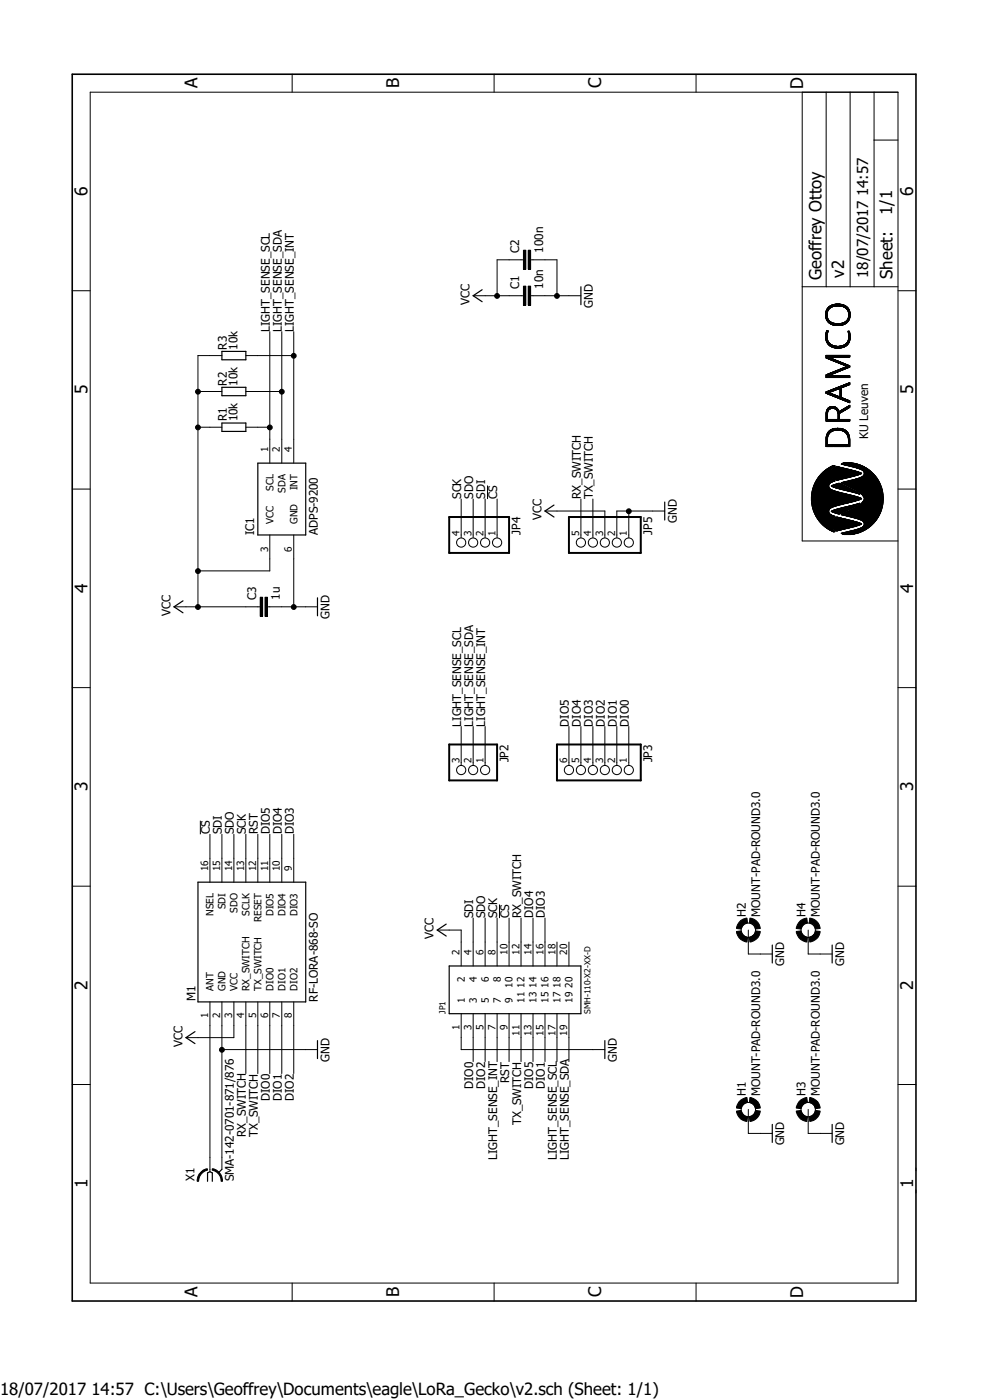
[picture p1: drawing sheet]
<svg xmlns="http://www.w3.org/2000/svg" width="210mm" height="297mm" viewBox="0 0 210 297" stroke-linecap="round" stroke-linejoin="round" font-family="sans-serif">
<defs><g id="words">
<g font-size="3.7">
<text x="41.9" y="18.8" transform="rotate(-90 41.9 18.8)">A</text>
<text x="84.7" y="18.7" transform="rotate(-90 84.7 18.7)">B</text>
<text x="127.6" y="18.8" transform="rotate(-90 127.6 18.8)">C</text>
<text x="170.4" y="18.9" transform="rotate(-90 170.4 18.9)">D</text>
<text x="18.5" y="41.6" transform="rotate(-90 18.5 41.6)">6</text>
<text x="193.7" y="41.6" transform="rotate(-90 193.7 41.6)">6</text>
<text x="18.5" y="83.7" transform="rotate(-90 18.5 83.7)">5</text>
<text x="193.7" y="83.7" transform="rotate(-90 193.7 83.7)">5</text>
<text x="18.5" y="125.8" transform="rotate(-90 18.5 125.8)">4</text>
<text x="193.7" y="125.8" transform="rotate(-90 193.7 125.8)">4</text>
<text x="18.5" y="167.9" transform="rotate(-90 18.5 167.9)">3</text>
<text x="193.7" y="167.9" transform="rotate(-90 193.7 167.9)">3</text>
<text x="18.5" y="210" transform="rotate(-90 18.5 210)">2</text>
<text x="193.7" y="210" transform="rotate(-90 193.7 210)">2</text>
<text x="18.5" y="252.1" transform="rotate(-90 18.5 252.1)">1</text>
<text x="193.7" y="252.1" transform="rotate(-90 193.7 252.1)">1</text>
<text x="41.9" y="275.2" transform="rotate(-90 41.9 275.2)">A</text>
<text x="84.7" y="275.2" transform="rotate(-90 84.7 275.2)">B</text>
<text x="127.6" y="275.2" transform="rotate(-90 127.6 275.2)">C</text>
<text x="170.4" y="275.3" transform="rotate(-90 170.4 275.3)">D</text>
</g>
<g font-size="3.6">
<text x="189.2" y="45.6" transform="rotate(-90 189.2 45.6)">1/1</text>
<text x="174.2" y="59.4" transform="rotate(-90 174.2 59.4)">Geoffrey Ottoy</text>
<text x="179.1" y="58.9" transform="rotate(-90 179.1 58.9)">v2</text>
<text x="189.4" y="59.2" transform="rotate(-90 189.4 59.2)">Sheet:</text>
<text x="0" y="296">18/07/2017 14:57 C:\Users\Geoffrey\Documents\eagle\LoRa_Gecko\v2.sch (Sheet: 1/1)</text>
</g>
<text font-size="3.2" x="184.2" y="58.9" transform="rotate(-90 184.2 58.9)">18/07/2017 14:57</text>
<g font-size="2.5">
<text x="110.2" y="53.6" transform="rotate(-90 110.2 53.6)">C2</text>
<text x="115.2" y="53.6" transform="rotate(-90 115.2 53.6)">100n</text>
<text x="99.6" y="64.6" transform="rotate(-90 99.6 64.6)">VCC</text>
<text x="110.2" y="61.2" transform="rotate(-90 110.2 61.2)">C1</text>
<text x="115.2" y="61.2" transform="rotate(-90 115.2 61.2)">10n</text>
<text x="125.8" y="65.3" transform="rotate(-90 125.8 65.3)">GND</text>
<text x="57.2" y="70.4" transform="rotate(-90 57.2 70.4)">LIGHT_SENSE_SCL</text>
<text x="59.8" y="70.4" transform="rotate(-90 59.8 70.4)">LIGHT_SENSE_SDA</text>
<text x="62.3" y="70.4" transform="rotate(-90 62.3 70.4)">LIGHT_SENSE_INT</text>
<text x="48.1" y="74.2" transform="rotate(-90 48.1 74.2)">R3</text>
<text x="50.4" y="74.2" transform="rotate(-90 50.4 74.2)">10k</text>
<text x="48.1" y="81.8" transform="rotate(-90 48.1 81.8)">R2</text>
<text x="50.4" y="81.8" transform="rotate(-90 50.4 81.8)">10k</text>
<text x="48.1" y="89.4" transform="rotate(-90 48.1 89.4)">R1</text>
<text x="50.4" y="89.4" transform="rotate(-90 50.4 89.4)">10k</text>
<text x="184.1" y="93.2" transform="rotate(-90 184.1 93.2)">KU Leuven</text>
<text x="97.8" y="105.9" transform="rotate(-90 97.8 105.9)">SCK</text>
<text x="100.4" y="105.9" transform="rotate(-90 100.4 105.9)">SDO</text>
<text x="102.9" y="105.9" transform="rotate(-90 102.9 105.9)">SDI</text>
<text x="105.5" y="105.9" transform="rotate(-90 105.5 105.9)">CS</text>
<text x="123.2" y="105.9" transform="rotate(-90 123.2 105.9)">RX_SWITCH</text>
<text x="125.8" y="105.9" transform="rotate(-90 125.8 105.9)">TX_SWITCH</text>
<text x="53.9" y="113.5" transform="rotate(-90 53.9 113.5)">IC1</text>
<text x="67.4" y="113.5" transform="rotate(-90 67.4 113.5)">ADPS-9200</text>
<text x="110.4" y="113.5" transform="rotate(-90 110.4 113.5)">JP4</text>
<text x="114.9" y="110.3" transform="rotate(-90 114.9 110.3)">VCC</text>
<text x="138.3" y="113.5" transform="rotate(-90 138.3 113.5)">JP5</text>
<text x="143.6" y="111" transform="rotate(-90 143.6 111)">GND</text>
<text x="36.2" y="130.6" transform="rotate(-90 36.2 130.6)">VCC</text>
<text x="54.3" y="127.2" transform="rotate(-90 54.3 127.2)">C3</text>
<text x="59.4" y="127.2" transform="rotate(-90 59.4 127.2)">1u</text>
<text x="69.9" y="131.3" transform="rotate(-90 69.9 131.3)">GND</text>
<text x="97.8" y="154.1" transform="rotate(-90 97.8 154.1)">LIGHT_SENSE_SCL</text>
<text x="100.4" y="154.1" transform="rotate(-90 100.4 154.1)">LIGHT_SENSE_SDA</text>
<text x="102.9" y="154.1" transform="rotate(-90 102.9 154.1)">LIGHT_SENSE_INT</text>
<text x="120.7" y="154.1" transform="rotate(-90 120.7 154.1)">DIO5</text>
<text x="123.2" y="154.1" transform="rotate(-90 123.2 154.1)">DIO4</text>
<text x="125.8" y="154.1" transform="rotate(-90 125.8 154.1)">DIO3</text>
<text x="128.3" y="154.1" transform="rotate(-90 128.3 154.1)">DIO2</text>
<text x="130.9" y="154.1" transform="rotate(-90 130.9 154.1)">DIO1</text>
<text x="133.4" y="154.1" transform="rotate(-90 133.4 154.1)">DIO0</text>
<text x="107.9" y="161.8" transform="rotate(-90 107.9 161.8)">JP2</text>
<text x="138.3" y="161.8" transform="rotate(-90 138.3 161.8)">JP3</text>
<text x="44.5" y="177" transform="rotate(-90 44.5 177)">CS</text>
<text x="47.1" y="177" transform="rotate(-90 47.1 177)">SDI</text>
<text x="49.6" y="177" transform="rotate(-90 49.6 177)">SDO</text>
<text x="52.2" y="177" transform="rotate(-90 52.2 177)">SCK</text>
<text x="54.7" y="177" transform="rotate(-90 54.7 177)">RST</text>
<text x="57.2" y="177" transform="rotate(-90 57.2 177)">DIO5</text>
<text x="59.8" y="177" transform="rotate(-90 59.8 177)">DIO4</text>
<text x="62.3" y="177" transform="rotate(-90 62.3 177)">DIO3</text>
<text x="100.4" y="194.8" transform="rotate(-90 100.4 194.8)">SDI</text>
<text x="102.9" y="194.8" transform="rotate(-90 102.9 194.8)">SDO</text>
<text x="105.5" y="194.8" transform="rotate(-90 105.5 194.8)">SCK</text>
<text x="108" y="194.8" transform="rotate(-90 108 194.8)">CS</text>
<text x="110.5" y="194.8" transform="rotate(-90 110.5 194.8)">RX_SWITCH</text>
<text x="113.1" y="194.8" transform="rotate(-90 113.1 194.8)">DIO4</text>
<text x="115.6" y="194.8" transform="rotate(-90 115.6 194.8)">DIO3</text>
<text x="158.2" y="194.5" transform="rotate(-90 158.2 194.5)">H2</text>
<text x="161.2" y="194.5" transform="rotate(-90 161.2 194.5)">MOUNT-PAD-ROUND3.0</text>
<text x="170.9" y="194.5" transform="rotate(-90 170.9 194.5)">H4</text>
<text x="173.9" y="194.5" transform="rotate(-90 173.9 194.5)">MOUNT-PAD-ROUND3.0</text>
<text x="92" y="199.2" transform="rotate(-90 92 199.2)">VCC</text>
<text x="166.4" y="204.9" transform="rotate(-90 166.4 204.9)">GND</text>
<text x="179.1" y="204.9" transform="rotate(-90 179.1 204.9)">GND</text>
<text x="41.5" y="212.3" transform="rotate(-90 41.5 212.3)">M1</text>
<text x="67.4" y="212.6" transform="rotate(-90 67.4 212.6)">RF-LORA-868-SO</text>
<text x="38.7" y="222.1" transform="rotate(-90 38.7 222.1)">VCC</text>
<text x="69.9" y="225.2" transform="rotate(-90 69.9 225.2)">GND</text>
<text x="130.9" y="225.2" transform="rotate(-90 130.9 225.2)">GND</text>
<text x="57.2" y="233.6" transform="rotate(-90 57.2 233.6)">DIO0</text>
<text x="59.8" y="233.6" transform="rotate(-90 59.8 233.6)">DIO1</text>
<text x="62.3" y="233.6" transform="rotate(-90 62.3 233.6)">DIO2</text>
<text x="100.4" y="231.1" transform="rotate(-90 100.4 231.1)">DIO0</text>
<text x="102.9" y="231.1" transform="rotate(-90 102.9 231.1)">DIO2</text>
<text x="108" y="229.8" transform="rotate(-90 108 229.8)">RST</text>
<text x="113.1" y="231.1" transform="rotate(-90 113.1 231.1)">DIO5</text>
<text x="115.6" y="231.1" transform="rotate(-90 115.6 231.1)">DIO1</text>
<text x="158.2" y="232.6" transform="rotate(-90 158.2 232.6)">H1</text>
<text x="161.2" y="232.6" transform="rotate(-90 161.2 232.6)">MOUNT-PAD-ROUND3.0</text>
<text x="170.9" y="232.6" transform="rotate(-90 170.9 232.6)">H3</text>
<text x="173.9" y="232.6" transform="rotate(-90 173.9 232.6)">MOUNT-PAD-ROUND3.0</text>
<text x="110.5" y="238.7" transform="rotate(-90 110.5 238.7)">TX_SWITCH</text>
<text x="52.2" y="241.2" transform="rotate(-90 52.2 241.2)">RX_SWITCH</text>
<text x="54.7" y="241.2" transform="rotate(-90 54.7 241.2)">TX_SWITCH</text>
<text x="166.4" y="243" transform="rotate(-90 166.4 243)">GND</text>
<text x="179.1" y="243" transform="rotate(-90 179.1 243)">GND</text>
<text x="41.2" y="250.6" transform="rotate(-90 41.2 250.6)">X1</text>
<text x="49.6" y="250.6" transform="rotate(-90 49.6 250.6)">SMA-142-0701-871/876</text>
<text x="105.5" y="246" transform="rotate(-90 105.5 246)">LIGHT_SENSE_INT</text>
<text x="118.2" y="246" transform="rotate(-90 118.2 246)">LIGHT_SENSE_SCL</text>
<text x="120.7" y="246" transform="rotate(-90 120.7 246)">LIGHT_SENSE_SDA</text>
</g>
<g font-size="2.1">
<text x="56.9" y="95.9" transform="rotate(-90 56.9 95.9)">1</text>
<text x="59.4" y="95.9" transform="rotate(-90 59.4 95.9)">2</text>
<text x="61.9" y="95.9" transform="rotate(-90 61.9 95.9)">4</text>
<text x="58" y="104.1" transform="rotate(-90 58 104.1)">SCL</text>
<text x="60.5" y="104.5" transform="rotate(-90 60.5 104.5)">SDA</text>
<text x="63.1" y="104.1" transform="rotate(-90 63.1 104.1)">INT</text>
<text x="58" y="111.2" transform="rotate(-90 58 111.2)">VCC</text>
<text x="63.1" y="111.2" transform="rotate(-90 63.1 111.2)">GND</text>
<text x="97.5" y="113.7" transform="rotate(-90 97.5 113.7)">4</text>
<text x="100" y="113.7" transform="rotate(-90 100 113.7)">3</text>
<text x="102.6" y="113.7" transform="rotate(-90 102.6 113.7)">2</text>
<text x="105.1" y="113.7" transform="rotate(-90 105.1 113.7)">1</text>
<text x="122.8" y="113.7" transform="rotate(-90 122.8 113.7)">5</text>
<text x="125.4" y="113.7" transform="rotate(-90 125.4 113.7)">4</text>
<text x="127.9" y="113.7" transform="rotate(-90 127.9 113.7)">3</text>
<text x="130.5" y="113.7" transform="rotate(-90 130.5 113.7)">2</text>
<text x="133" y="113.7" transform="rotate(-90 133 113.7)">1</text>
<text x="56.9" y="117" transform="rotate(-90 56.9 117)">3</text>
<text x="61.9" y="117" transform="rotate(-90 61.9 117)">6</text>
<text x="97.5" y="162" transform="rotate(-90 97.5 162)">3</text>
<text x="100" y="162" transform="rotate(-90 100 162)">2</text>
<text x="102.6" y="162" transform="rotate(-90 102.6 162)">1</text>
<text x="120.3" y="162" transform="rotate(-90 120.3 162)">6</text>
<text x="122.8" y="162" transform="rotate(-90 122.8 162)">5</text>
<text x="125.4" y="162" transform="rotate(-90 125.4 162)">4</text>
<text x="127.9" y="162" transform="rotate(-90 127.9 162)">3</text>
<text x="130.5" y="162" transform="rotate(-90 130.5 162)">2</text>
<text x="133" y="162" transform="rotate(-90 133 162)">1</text>
<text x="44.2" y="184.8" transform="rotate(-90 44.2 184.8)">16</text>
<text x="46.7" y="184.8" transform="rotate(-90 46.7 184.8)">15</text>
<text x="49.2" y="184.8" transform="rotate(-90 49.2 184.8)">14</text>
<text x="51.8" y="184.8" transform="rotate(-90 51.8 184.8)">13</text>
<text x="54.3" y="184.8" transform="rotate(-90 54.3 184.8)">12</text>
<text x="56.9" y="184.8" transform="rotate(-90 56.9 184.8)">11</text>
<text x="59.4" y="184.8" transform="rotate(-90 59.4 184.8)">10</text>
<text x="61.9" y="184.8" transform="rotate(-90 61.9 184.8)">9</text>
<text x="45.3" y="194.3" transform="rotate(-90 45.3 194.3)">NSEL</text>
<text x="47.8" y="192.9" transform="rotate(-90 47.8 192.9)">SDI</text>
<text x="50.4" y="193.6" transform="rotate(-90 50.4 193.6)">SDO</text>
<text x="52.9" y="194.2" transform="rotate(-90 52.9 194.2)">SCLK</text>
<text x="55.5" y="195.6" transform="rotate(-90 55.5 195.6)">RESET</text>
<text x="58" y="194.4" transform="rotate(-90 58 194.4)">DIO5</text>
<text x="60.5" y="194.4" transform="rotate(-90 60.5 194.4)">DIO4</text>
<text x="63.1" y="194.4" transform="rotate(-90 63.1 194.4)">DIO3</text>
<text x="97.5" y="202.6" transform="rotate(-90 97.5 202.6)">2</text>
<text x="100" y="202.6" transform="rotate(-90 100 202.6)">4</text>
<text x="102.6" y="202.6" transform="rotate(-90 102.6 202.6)">6</text>
<text x="105.1" y="202.6" transform="rotate(-90 105.1 202.6)">8</text>
<text x="107.7" y="202.6" transform="rotate(-90 107.7 202.6)">10</text>
<text x="110.2" y="202.6" transform="rotate(-90 110.2 202.6)">12</text>
<text x="112.7" y="202.6" transform="rotate(-90 112.7 202.6)">14</text>
<text x="115.3" y="202.6" transform="rotate(-90 115.3 202.6)">16</text>
<text x="117.8" y="202.6" transform="rotate(-90 117.8 202.6)">18</text>
<text x="120.3" y="202.6" transform="rotate(-90 120.3 202.6)">20</text>
<text x="98.6" y="208.4" transform="rotate(-90 98.6 208.4)">2</text>
<text x="101.1" y="208.4" transform="rotate(-90 101.1 208.4)">4</text>
<text x="103.7" y="208.4" transform="rotate(-90 103.7 208.4)">6</text>
<text x="106.2" y="208.4" transform="rotate(-90 106.2 208.4)">8</text>
<text x="108.8" y="209.6" transform="rotate(-90 108.8 209.6)">10</text>
<text x="111.3" y="209.6" transform="rotate(-90 111.3 209.6)">12</text>
<text x="113.8" y="209.6" transform="rotate(-90 113.8 209.6)">14</text>
<text x="116.4" y="209.6" transform="rotate(-90 116.4 209.6)">16</text>
<text x="118.9" y="209.6" transform="rotate(-90 118.9 209.6)">18</text>
<text x="121.5" y="209.6" transform="rotate(-90 121.5 209.6)">20</text>
<text x="45.3" y="210.2" transform="rotate(-90 45.3 210.2)">ANT</text>
<text x="47.8" y="210.2" transform="rotate(-90 47.8 210.2)">GND</text>
<text x="50.4" y="210.2" transform="rotate(-90 50.4 210.2)">VCC</text>
<text x="52.9" y="210.2" transform="rotate(-90 52.9 210.2)">RX_SWITCH</text>
<text x="55.5" y="210.2" transform="rotate(-90 55.5 210.2)">TX_SWITCH</text>
<text x="58" y="210.2" transform="rotate(-90 58 210.2)">DIO0</text>
<text x="60.5" y="210.2" transform="rotate(-90 60.5 210.2)">DIO1</text>
<text x="63.1" y="210.2" transform="rotate(-90 63.1 210.2)">DIO2</text>
<text x="98.6" y="212.7" transform="rotate(-90 98.6 212.7)">1</text>
<text x="101.1" y="212.7" transform="rotate(-90 101.1 212.7)">3</text>
<text x="103.7" y="212.7" transform="rotate(-90 103.7 212.7)">5</text>
<text x="106.2" y="212.7" transform="rotate(-90 106.2 212.7)">7</text>
<text x="108.8" y="212.7" transform="rotate(-90 108.8 212.7)">9</text>
<text x="111.3" y="212.7" transform="rotate(-90 111.3 212.7)">11</text>
<text x="113.8" y="212.7" transform="rotate(-90 113.8 212.7)">13</text>
<text x="116.4" y="212.7" transform="rotate(-90 116.4 212.7)">15</text>
<text x="118.9" y="212.7" transform="rotate(-90 118.9 212.7)">17</text>
<text x="121.5" y="212.7" transform="rotate(-90 121.5 212.7)">19</text>
<text x="44.2" y="216" transform="rotate(-90 44.2 216)">1</text>
<text x="46.7" y="216" transform="rotate(-90 46.7 216)">2</text>
<text x="49.2" y="216" transform="rotate(-90 49.2 216)">3</text>
<text x="51.8" y="216" transform="rotate(-90 51.8 216)">4</text>
<text x="54.3" y="216" transform="rotate(-90 54.3 216)">5</text>
<text x="56.9" y="216" transform="rotate(-90 56.9 216)">6</text>
<text x="59.4" y="216" transform="rotate(-90 59.4 216)">7</text>
<text x="61.9" y="216" transform="rotate(-90 61.9 216)">8</text>
<text x="97.5" y="218.6" transform="rotate(-90 97.5 218.6)">1</text>
<text x="100" y="218.6" transform="rotate(-90 100 218.6)">3</text>
<text x="102.6" y="218.6" transform="rotate(-90 102.6 218.6)">5</text>
<text x="105.1" y="218.6" transform="rotate(-90 105.1 218.6)">7</text>
<text x="107.7" y="218.6" transform="rotate(-90 107.7 218.6)">9</text>
<text x="110.2" y="219.7" transform="rotate(-90 110.2 219.7)">11</text>
<text x="112.7" y="219.7" transform="rotate(-90 112.7 219.7)">13</text>
<text x="115.3" y="219.7" transform="rotate(-90 115.3 219.7)">15</text>
<text x="117.8" y="219.7" transform="rotate(-90 117.8 219.7)">17</text>
<text x="120.3" y="219.7" transform="rotate(-90 120.3 219.7)">19</text>
</g>
<g font-size="1.8">
<text x="94.5" y="215.1" transform="rotate(-90 94.5 215.1)">JP1</text>
<text x="125.3" y="215.1" transform="rotate(-90 125.3 215.1)">SMH-110-X2-XX-D</text>
</g>
</g></defs>
<path d="M15 15.4l179.9 261.2M194.9 15.4l-179.9 261.2" fill="none" stroke="#fff" stroke-width=".21"/>
<g fill="none" stroke="#000" stroke-width=".21">
<path d="M19.1 19.6h171.4v252.6h-171.4zM62 15.7v3.9M104.8 15.7v3.9M147.7 15.7v3.9M170.2 19.6v95.2h20.3M175.3 19.6v41.2M180.3 19.6v41.2M185.4 19.6v41.2M185.4 29.7h5.1M111 53.1h.5v4h-.5zM111 55.1h-5.5v7.6M112.1 53.1h.5v4h-.5z"/>
<path d="M112.6 55.1h5.6v7.6M15.3 61.7h3.8M47.1 75.4h-5.1v53.3M52.2 75.4h10.1M57.2 70.4v27.9M59.8 70.4v27.9M62.3 70.4v27.9M100.4 62.7h10.6M111 60.7h.5v4.1h-.5zM112.1 60.7h.5v4.1h-.5zM112.6 62.7h10.6M170.2 60.8h20.3"/>
<path d="M175.1 66.4v.8M175.1 71v.8M175.2 66.2v1.2M175.2 70.8v1.2M175.2 66v1.6M175.2 70.6v1.6M175.2 75.4v.5M175.2 79.5v.6M175.3 75.4v.5M175.3 79.5v.6M175.3 65.8v2M175.3 70.4v2"/>
<path d="M175.3 65.7v2.2M175.3 70.2v2.4M175.3 75.4v.6M175.4 65.6v2.3M175.4 70.1v2.5M175.4 75.4v.6M175.4 79.5v.6M175.4 65.6v2.4M175.4 70.1v2.6M175.5 70.1v1.3M175.5 71.5v1.3M175.5 75.4v.6"/>
<path d="M175.5 65.4v2.8M175.5 79.4v.7M175.6 65.4v.8M175.6 67.4v.8M175.6 70.1v.6M175.6 72.1v.8M175.6 75.4v.7M175.6 79.4v.7M175.6 65.3v.7M175.6 67.5v.7M175.6 70.2v.4M175.6 72.3v.6"/>
<path d="M175.6 67.6v.7M175.6 70.2v.3M175.6 72.3v.7M175.7 67.7v.7M175.7 70.2v.2M175.7 72.4v.7M175.7 75.4v.7M175.7 79.8v.3M175.7 70.3h.1M175.7 65.2v.7M175.7 79.3v.4M175.8 65.2v.5"/>
<path d="M175.8 67.9v.5M175.8 72.6v.6M175.8 75.4v.3M175.8 75.8v.4M175.8 79.3v.4M175.8 79.8v.3M175.8 65.1v.6M175.8 67.9v.6M175.9 65.1v.5M175.9 67.9v.6M175.9 72.7v.5M175.9 75.4v.3"/>
<path d="M175.9 75.8v.4M175.9 79.3v.4M175.9 79.8v.3M175.9 68v.6M175.9 72.7v.6M175.9 79.2v.4M175.9 65v.6M176 65v.5M176 68.1v.5M176 72.8v.5M176 75.4v.3M176 75.9v.3"/>
<path d="M176 79.2v.4M176 79.8v.3M176 64.9v.5M176 68.2v.4M176 72.9v.5M176.1 64.9v.5M176.1 68.2v.4M176.1 72.9v.5M176.1 75.4v.3M176.1 75.9v.3M176.1 79.2v.4M176.1 79.8v.3"/>
<path d="M176.1 68.2v.5M176.1 75.9v.4M176.1 79.2v.3M176.2 64.9v.4M176.2 68.3v.4M176.2 73v.5M176.2 75.4v.3M176.2 75.9v.4M176.2 79.1v.4M176.2 79.8v.3M176.2 64.8v.5M176.2 76v.3"/>
<path d="M176.3 64.8v.4M176.3 68.3v.4M176.3 73.1v.4M176.3 75.4v.3M176.3 76v.4M176.3 79.1v.4M176.3 79.8v.3M176.3 68.4l.1 .4M176.3 73.1l.1 .5M176.4 64.8l-.1 .4M176.4 64.8v.4M176.4 68.4v.4"/>
<path d="M176.4 73.2v.4M176.4 75.4v.3M176.4 76v.4M176.4 79.1v.4M176.4 79.8v.3M176.4 64.7v.5M176.4 76.1v.3M176.4 79v.4M176.5 64.7v.5M176.5 68.5v.4M176.5 73.2v.4M176.5 75.4v.3"/>
<path d="M176.5 76.1v.4M176.5 79v.4M176.5 79.8v.3M176.5 73.2l.1 .5M176.6 64.7v.4M176.6 79v.4M176.6 68.5v.4M176.6 73.2v.5M176.6 75.4v.3M176.6 76.1v.4M176.6 79v.3M176.6 79.8v.3"/>
<path d="M176.7 64.6v.5M176.7 68.5v.4M176.7 73.3v.4M176.7 75.4v.3M176.7 76.2v.3M176.7 79v.3M176.7 79.8v.3M176.7 64.6v.4M176.7 68.5l.1 .5M176.7 73.3l.1 .4M176.7 76.2l.1 .4M176.8 64.6v.4"/>
<path d="M176.8 78.9l-.1 .4M176.8 68.6v.4M176.8 73.4v.3M176.8 75.4v.3M176.8 76.2v.4M176.8 78.9v.3M176.8 79.8v.3M176.9 64.6v.4M176.9 68.6v.4M176.9 73.4v.3M176.9 75.4v.3M176.9 76.2v.4"/>
<path d="M176.9 78.9v.3M176.9 79.8v.3M177 68.6v.4M177 73.4v.4M177 75.4v.3M177 76.3v.4M177 79.8v.3M177 64.6v.4M177 78.8v.4M177 64.6v.3M177.1 64.6v.3M177.1 68.6v.4"/>
<path d="M177.1 73.4v.4M177.1 75.4v.3M177.1 76.3v.4M177.1 78.8v.4M177.1 79.8v.3M177.1 78.8v.3M177.2 64.6v.3M177.2 68.6v.4M177.2 73.4v.4M177.2 75.4v.3M177.2 76.4v.4M177.2 78.7v.4"/>
<path d="M177.2 79.8v.3M177.2 64.5v.4M177.2 68.7v.3M177.3 64.5v.4M177.3 68.7v.3M177.3 73.4v.4M177.3 75.4v.3M177.3 76.4v.4M177.3 78.7v.4M177.3 79.8v.3M177.4 68.7v.3M177.4 73.4v.4"/>
<path d="M177.4 75.4v.3M177.4 76.5v.3M177.4 78.7v.3M177.4 79.8v.3M177.4 64.5v.4M177.5 64.5v.4M177.5 68.7v.3M177.5 73.4v.4M177.5 75.4v.3M177.5 76.5v.3M177.5 78.6v.4M177.5 79.8v.3"/>
<path d="M177.5 76.5v.4M177.6 64.5v.4M177.6 68.7v.3M177.6 73.5v.3M177.6 75.4v.3M177.6 76.5v.4M177.6 79.8v.3M177.6 78.6v.4M177.7 64.5v.4M177.7 68.7v.3M177.7 73.5v.4M177.7 75.4v.3"/>
<path d="M177.7 76.6v.3M177.7 78.6v.3M177.7 79.8v.3M177.7 78.5v.4M177.8 64.5v.4M177.8 68.7v.3M177.8 73.5v.4M177.8 75.4v.3M177.8 76.6v.4M177.8 78.5v.4M177.8 79.8v.3M177.9 64.5v.4"/>
<path d="M177.9 68.7v.3M177.9 73.5v.3M177.9 75.4v.3M177.9 76.7v.3M177.9 78.4v.4M177.9 79.8v.3M178 64.5v.4M178 68.7v.3M178 73.4v.4M178 75.4v.3M178 76.7v.3M178 78.4v.4"/>
<path d="M178 79.8v.3M178 76.7l.1 .4M178.1 64.5v.4M178.1 68.7v.3M178.1 73.4v.4M178.1 75.4v.3M178.1 76.8v.3M178.1 78.4v.3M178.1 79.8v.3M178.2 64.5v.4M178.2 68.7v.3M178.2 73.4v.4"/>
<path d="M178.2 75.4v.3M178.2 76.8v.3M178.2 78.4v.3M178.2 79.8v.3M178.2 78.3v.4M178.3 64.6v.3M178.3 68.6v.4M178.3 73.4v.4M178.3 75.4v.3M178.3 76.8v.4M178.3 78.3v.4M178.3 79.8v.3"/>
<path d="M178.4 64.6v.3M178.4 68.6v.4M178.4 73.4v.4M178.4 75.4v.3M178.4 76.8v.4M178.4 78.3v.4M178.4 79.8v.3M178.4 78.2v.4M178.4 64.6l.1 .4M178.4 76.9l.1 .4M178.5 78.2l-.1 .4M178.5 64.6v.4"/>
<path d="M178.5 68.6v.4M178.5 73.4v.4M178.5 75.4v.3M178.5 76.9v.4M178.5 78.2v.4M178.5 79.8v.3M178.6 64.6v.4M178.6 68.6v.4M178.6 73.4v.4M178.6 75.4v.3M178.6 76.9v.4M178.6 78.2v.4"/>
<path d="M178.6 79.8v.3M178.6 78.2v.3M178.6 73.4v.3M178.6 77l.1 .3M178.7 78.1l-.1 .4M178.7 64.6v.4M178.7 68.5v.4M178.7 73.3v.4M178.7 75.4v.3M178.7 77v.3M178.7 78.1v.4M178.7 79.8v.3"/>
<path d="M178.8 64.6v.4M178.8 68.5v.4M178.8 73.3v.4M178.8 75.4v.3M178.8 77v.3M178.8 78.1v.4M178.8 79.8v.3M178.8 64.6v.5M178.8 77v.4M178.8 78.1v.3M178.9 64.7v.4M178.9 75.4v.3"/>
<path d="M178.9 77v.4M178.9 79.8v.3M178.9 68.5v.4M178.9 73.2v.5M178.9 78.1v.3M178.9 77.1v.3M178.9 78v.4M179 64.7v.4M179 68.5v.4M179 73.2v.5M179 75.4v.3M179 77.1v.4"/>
<path d="M179 78v.4M179 79.8v.3M179 64.7v.5M179 73.2v.4M179.1 68.4v.4M179.1 78v.4M179.1 64.8v.4M179.1 73.2v.4M179.1 75.4v.3M179.1 77.1v.4M179.1 79.8v.3M179.2 64.8v.4"/>
<path d="M179.2 68.4v.4M179.2 73.2v.4M179.2 75.4v.3M179.2 77.2v.3M179.2 77.9v.4M179.2 79.8v.3M179.2 73.1v.5M179.2 64.8v.5M179.2 77.2v.4M179.3 68.3l-.1 .4M179.3 73.1l-.1 .4M179.3 64.9v.4"/>
<path d="M179.3 68.2v.5M179.3 73v.5M179.3 75.4v.3M179.3 77.3v.3M179.3 77.9v.3M179.3 79.8v.3M179.4 64.9v.5M179.4 68.2v.5M179.4 73v.5M179.4 75.4v.3M179.4 77.3v.3M179.4 77.9v.3"/>
<path d="M179.4 79.8v.3M179.4 73v.4M179.5 64.9v.5M179.5 68.2v.4M179.5 75.4v.3M179.5 77.3v.3M179.5 77.8v.4M179.5 79.8v.3M179.5 72.9v.5M179.5 65v.5M179.5 68.1v.5M179.5 72.8v.6"/>
<path d="M179.5 77.3v.4M179.5 77.8v.3M179.6 65v.5M179.6 68v.5M179.6 72.8v.5M179.6 75.4v.3M179.6 77.3v.4M179.6 77.8v.3M179.6 79.8v.3M179.6 65.1v.5M179.7 65.1v.6M179.7 75.4v.3"/>
<path d="M179.7 77.3v.8M179.7 79.8v.3M179.7 67.9v.6M179.7 72.6v.6M179.7 65.2v.5M179.7 67.8v.6M179.7 77.4v.7M179.8 65.2v.6M179.8 67.7v.7M179.8 72.5v.7M179.8 75.4v.3M179.8 77.4v.7"/>
<path d="M179.8 79.8v.3M179.8 65.3v.6M179.8 67.7v.6M179.8 72.4v.7M179.9 65.3v.8M179.9 70.3v.2M179.9 75.4v.3M179.9 77.5v.5M179.9 79.8v.3M179.9 67.5v.7M179.9 72.2v.8M180 65.4v.9"/>
<path d="M180 67.4v.8M180 70.3v.4M180 72.1v.8M180 75.4v.3M180 77.5v.5M180 79.8v.3M180 65.5v1M180 67.1v1M180 70.3v.7M180 71.8v1.1M180 65.5v2.5M180 70.3v2.5"/>
<path d="M180.1 65.6v2.4M180.1 75.4v.3M180.1 79.8v.3M180.1 70.3v2.4M180.1 77.6v.3M180.2 65.8v2M180.2 70.3v2.3M180.2 75.4v.3M180.2 77.6v.3M180.2 79.8v.3M180.2 65.9v1.8M180.2 70.3v2.2"/>
<path d="M180.3 66v1.6M180.3 70.5v1.8M180.3 75.4v.3M180.3 77.6v.3M180.3 79.8v.3M180.3 66.1v1.3M180.3 70.7v1.5M190.5 61.7h3.8M42 90.6h5.1M42 83.1h5.1M52.2 90.6h5M52.2 83.1h7.6"/>
<path d="M174.8 100v11.6M174.8 99.9v11.7M174.9 99.9v11.8M175 99.8v12M175.1 99.7v12.1M175.2 83.2v.2M175.2 99.7v12.2M175.2 83.1v.3M175.2 87.5v1.8M175.2 92.8v1.9M175.3 83.1v.3M175.3 87.2v2.1"/>
<path d="M175.3 92.5v2.2M175.3 99.6v12.4M175.3 83.1v.4M175.3 87.1v2.2M175.3 92.3v2.4M175.4 83.1v.4M175.4 87v2.3M175.4 92.2v2.5M175.4 99.5v12.6M175.4 86.9v2.4M175.4 92.1v2.6M175.5 83.1v.5"/>
<path d="M175.5 86.8v2.5M175.5 91.9v2.8M175.5 99.4v12.7M175.6 83v.6M175.6 86.7v1.1M175.6 89v.3M175.6 91.8v1.2M175.6 94.4v.3M175.6 99.4v12.7M175.6 86.7v.8M175.6 91.8v.9M175.6 99.4v12.8"/>
<path d="M175.6 86.6v.7M175.6 91.7v.9M175.7 83v.6M175.7 89v.3M175.7 94.4v.3M175.7 99.3v13M175.7 86.5v.7M175.7 91.6v.9M175.8 82.9v.8M175.8 86.5v.5M175.8 89v.3M175.8 91.6v.6"/>
<path d="M175.8 94.4v.3M175.8 99.3v13M175.8 86.4v.6M175.8 91.5v.7M175.9 82.9v.4M175.9 83.4v.3M175.9 86.4v.5M175.9 89v.3M175.9 91.5v.6M175.9 94.4v.3M175.9 99.2v3.7M175.9 91.4v.6"/>
<path d="M175.9 99.2v3.5M176 82.9v.3M176 83.4v.3M176 86.4v.4M176 89v.3M176 91.4v.5M176 94.4v.3M176 99.1v1M176 82.8v.4M176 91.3v.6M176 99.1v.8M176.1 82.8v.4"/>
<path d="M176.1 83.4v.4M176.1 86.3v.5M176.1 89v.3M176.1 91.3v.5M176.1 94.4v.3M176.1 99.1v.8M176.1 86.3v.4M176.1 91.2v.6M176.1 99.1v.7M176.2 82.8v.3M176.2 83.4v.4M176.2 86.3v.4"/>
<path d="M176.2 89v.3M176.2 91.2v.5M176.2 94.4v.3M176.2 99.1v.6M176.2 99v.6M176.2 99.9v1M176.3 82.8v.3M176.3 83.5v.4M176.3 86.3v.4M176.3 89v.3M176.3 91.2v.5M176.3 94.4v.3"/>
<path d="M176.3 99v.6M176.3 99.9v1.1M176.3 82.7v.4M176.3 83.5l.1 .4M176.4 91.1l-.1 .5M176.4 98.9l-.1 .6M176.4 99.8v1.3M176.4 82.7v.4M176.4 83.5v.4M176.4 86.3v.4M176.4 89v.3M176.4 91.1v.5"/>
<path d="M176.4 94.4v.3M176.4 98.9v.5M176.4 91.1v.4M176.4 99.7v1.4M176.5 82.7v.3M176.5 83.6v.3M176.5 86.3v.4M176.5 89v.3M176.5 91.1v.4M176.5 94.4v.3M176.5 98.9v.5M176.5 99.7v1.5"/>
<path d="M176.5 82.6v.4M176.5 83.6l.1 .4M176.6 91l-.1 .5M176.6 98.8l-.1 .5M176.6 99.6v1.7M176.6 82.6v.4M176.6 83.6v.4M176.6 86.3v.4M176.6 89v.3M176.6 91v.4M176.6 94.4v.3M176.6 98.8v.4"/>
<path d="M176.7 82.6v.4M176.7 83.6v.4M176.7 86.3v.4M176.7 89v.3M176.7 91v.4M176.7 94.4v.3M176.7 98.8v.4M176.7 99.5v1.8M176.7 82.5v.5M176.7 83.7v.3M176.7 99.5v1.9M176.7 82.5v.4"/>
<path d="M176.7 83.7l.1 .4M176.7 99.4l.1 2M176.8 91l-.1 .4M176.8 98.8l-.1 .3M176.8 82.5v.4M176.8 83.7v.4M176.8 86.3v.4M176.8 89v.3M176.8 91v.4M176.8 94.4v.3M176.8 98.8v.3M176.8 99.4v2.1"/>
<path d="M176.9 82.5v.4M176.9 83.7v.4M176.9 86.3v.4M176.9 89v.3M176.9 90.9v.5M176.9 94.4v.3M176.9 98.8v.3M176.9 99.4v2.1M176.9 98.8v.2M176.9 99.3v2.2M177 82.5v.4M177 83.7v.4"/>
<path d="M177 86.3v.4M177 89v.3M177 90.9v.4M177 94.4v.3M177 98.8v.2M177 99.3v2.3M177 82.5v.3M177 83.8v.4M177 98.8v.1M177.1 82.4v.4M177.1 83.8v.4M177.1 86.3v.4"/>
<path d="M177.1 89v.3M177.1 90.9v.4M177.1 94.4v.3M177.1 98.8v.1M177.1 99.2v2.4M177.1 99.2v2.5M177.2 83.8v.4M177.2 86.4v.4M177.2 89v.3M177.2 90.9v.4M177.2 94.4v.3M177.2 99.1v2.6"/>
<path d="M177.2 82.4v.4M177.2 82.3v.5M177.2 83.9v.3M177.2 99.1v2.7M177.3 82.3v.4M177.3 83.9v.3M177.3 86.4v.4M177.3 89v.3M177.3 90.9v.4M177.3 94.4v.3M177.3 99.1v2.7M177.3 83.9v.4"/>
<path d="M177.3 86.4v.5M177.4 83.9v.4M177.4 86.4v.5M177.4 89v.3M177.4 90.9v.4M177.4 94.4v.3M177.4 99v2.9M177.4 82.3v.4M177.5 82.3v.4M177.5 83.9v.4M177.5 86.5v.5M177.5 89v.3"/>
<path d="M177.5 90.9v.4M177.5 94.4v.3M177.5 99v2.9M177.5 86.6v.4M177.5 98.9v3M177.5 82.3v.3M177.5 84v.4M177.5 86.6v.5M177.5 90.9v.3M177.6 84v.4M177.6 86.7v.5M177.6 89v.3"/>
<path d="M177.6 94.4v.3M177.6 99v2.9M177.6 82.2v.4M177.6 90.8v.4M177.7 82.2v.4M177.7 84v.4M177.7 86.7v.7M177.7 89v.3M177.7 90.8v.4M177.7 94.4v.3M177.7 99v2.9M177.7 82.2v.3"/>
<path d="M177.7 86.8v.7M177.8 82.2v.3M177.8 84v.5M177.8 86.8v1M177.8 89v.3M177.8 90.8v.4M177.8 94.4v.3M177.8 99v2.9M177.8 84.1v.4M177.8 86.9v2.4M177.8 90.9v.3M177.8 82.1v.4"/>
<path d="M177.9 82.1v.4M177.9 84.1v.4M177.9 87v2.3M177.9 90.9v.3M177.9 94.4v.3M177.9 99.1v2.7M177.9 87.2v2.1M177.9 90.9v.4M178 82.1v.4M178 84.1v.4M178 87.3v2M178 90.9v.4"/>
<path d="M178 94.4v.3M178 99.1v2.7M178 82v.5M178 84.2l.1 .4M178.1 87.3v2M178.1 82v.4M178.1 84.2v.4M178.1 87.2v.5M178.1 89v.3M178.1 90.9v.4M178.1 94.4v.3M178.1 99.1v2.7"/>
<path d="M178.2 82v2.6M178.2 87.2v.5M178.2 89v.3M178.2 90.9v.4M178.2 94.4v.3M178.2 99.1v2.6M178.3 82v2.7M178.3 87.2l-.1 .4M178.3 87.2v.4M178.3 89v.3M178.3 90.9v.4M178.3 94.4v.3"/>
<path d="M178.3 99.1v2.6M178.4 81.9v2.8M178.4 87.1v.4M178.4 89v.3M178.4 90.9v.4M178.4 94.4v.3M178.4 99.2v2.5M178.4 99.2v2.4M178.4 98.5h.1M178.5 81.9v2.9M178.5 87l-.1 .5M178.5 81.9v.4"/>
<path d="M178.5 84.3v.5M178.5 87v.5M178.5 89v.3M178.5 90.9v.4M178.5 94.4v.3M178.5 98.4v.1M178.5 99.2v2.4M178.6 81.8v.5M178.6 84.4v.4M178.6 87v.4M178.6 89v.3M178.6 90.9v.5"/>
<path d="M178.6 94.4v.3M178.6 98.4v.1M178.6 99.2v2.4M178.6 91v.4M178.6 81.8v.4M178.6 99.3v2.3M178.7 86.9l-.1 .5M178.7 98.3v.2M178.7 81.8v.4M178.7 84.5v.3M178.7 86.9v.4M178.7 89v.3"/>
<path d="M178.7 91v.4M178.7 94.4v.3M178.7 99.3v2.3M178.8 81.8v.4M178.8 84.5v.3M178.8 86.9v.4M178.8 89v.3M178.8 91v.4M178.8 94.4v.3M178.8 98.3v.3M178.8 99.3v2.3M178.8 81.7v.5"/>
<path d="M178.8 84.5v.4M178.8 86.8v.5M178.9 84.5v.4M178.9 89v.3M178.9 91v.5M178.9 94.4v.3M178.9 99.3v2.3M178.9 81.7v.4M178.9 86.8v.4M178.9 98.2v.4M178.9 91.1v.4M179 81.7v.4"/>
<path d="M179 84.5v.4M179 86.7v.5M179 89v.3M179 91.1v.4M179 94.4v.3M179 98.2v.4M179 99.3v2.2M179 84.6v.4M179 86.7v.4M179 91.1v.5M179.1 81.7l-.1 .4M179.1 98.2v.4"/>
<path d="M179.1 81.6v.4M179.1 84.6v.4M179.1 86.7v.4M179.1 89v.3M179.1 91.1v.5M179.1 94.4v.3M179.1 99.4v2.1M179.2 81.6v.4M179.2 84.6v.4M179.2 86.7v.4M179.2 89v.3M179.2 91.2v.4"/>
<path d="M179.2 94.4v.3M179.2 98.2v.4M179.2 99.4v2.1M179.2 86.6v.4M179.2 91.2v.5M179.2 91.2l.1 .5M179.3 81.6l-.1 .4M179.3 81.5v.5M179.3 84.7v.4M179.3 86.5v.5M179.3 89v.3M179.3 91.3v.4"/>
<path d="M179.3 94.4v.3M179.3 98.2v.5M179.3 99.4v2.1M179.4 81.5v.5M179.4 84.7v.4M179.4 86.5v.5M179.4 89v.3M179.4 91.3v.5M179.4 94.4v.3M179.4 98.2v.5M179.4 99.4v2.1M179.4 81.5v.4"/>
<path d="M179.4 86.5v.4M179.4 99.4v2M179.5 84.7v.4M179.5 89v.3M179.5 91.4v.5M179.5 94.4v.3M179.5 98.2v.5M179.5 81.5v.4M179.5 86.4v.5M179.5 99.4v2M179.5 81.4v.5M179.5 84.8v.4"/>
<path d="M179.5 91.4v.6M179.6 81.4v.5M179.6 84.8v.4M179.6 86.4v.4M179.6 89v.3M179.6 91.5v.5M179.6 94.4v.3M179.6 98.2v.5M179.6 99.4v2M179.6 81.4v.4M179.6 91.5v.6M179.6 98.2v.6"/>
<path d="M179.6 99.5v1.9M179.7 84.8v.4M179.7 89v.3M179.7 91.6v.6M179.7 94.4v.3M179.7 98.2v.6M179.7 99.5v1.9M179.7 81.4v.4M179.7 86.3v.5M179.7 86.3v.4M179.7 91.7v.6M179.7 99.5v1.8"/>
<path d="M179.8 81.4v.4M179.8 84.8v.5M179.8 86.3v.4M179.8 89v.3M179.8 91.7v.7M179.8 94.4v.3M179.8 98.2v.6M179.8 99.5v1.8M179.8 81.4v.3M179.8 84.9v.4M179.8 86.2v.5M179.8 91.7v.8"/>
<path d="M179.9 84.9v.4M179.9 89v.3M179.9 91.8v1.1M179.9 94.4v.3M179.9 98.2v.6M179.9 99.5v1.8M179.9 81.3v.4M179.9 86.2v.5M180 81.3v.4M180 84.9v.4M180 86.1v.5M180 89v.3"/>
<path d="M180 91.9v1.3M180 94.4v.3M180 98.2v.6M180 99.6v1.7M180 92v2.7M180 85v.3M180 92.1v2.6M180.1 85v.4M180.1 86.1v.4M180.1 89v.3M180.1 92.2v2.5M180.1 98.2v.6"/>
<path d="M180.1 99.6v1.7M180.1 81.2v.5M180.2 81.2v.4M180.2 85v.4M180.2 86v.5M180.2 89v.3M180.2 92.5v2.2M180.2 98.2v.7M180.2 99.6v1.7M180.2 86v.4M180.2 92.6v2.1M180.3 81.2v.4"/>
<path d="M180.3 85v.4M180.3 86v.4M180.3 89v.3M180.3 92.9v1.8M180.3 98.2v.7M180.3 99.7v1.5M180.3 93.2v1.5M180.4 98.2v.7M180.4 99.7v1.5M180.5 98.2v.7M180.5 99.7v1.5M180.6 99.7l-.1 1.5"/>
<path d="M180.6 98.2v.8M180.6 99.7v1.4M180.7 98.2v.8M180.7 99.7v1.4M180.8 98.3v.7M180.8 99.8v1.3M180.9 98.3v.8M180.9 99.8v1.3M181 98.3v.8M181 99.8v1.2M181.1 98.3v.8M181.1 99.8v1.2"/>
<path d="M181.1 98.3l.1 .8M181.1 99.9v1.1M181.2 98.3v.8M181.2 99.9v1.1M181.3 98.3v.8M181.3 99.9v1.1M181.4 98.3v.9M181.4 99.9v1.1M181.4 99.9v1M181.5 98.4v.8M181.5 99.9v1M181.6 98.4v.8"/>
<path d="M181.6 99.9v1M181.7 98.4v.9M181.7 100v.9M181.8 98.4v.9M181.9 98.5v.8M182 98.5v.9M182.1 98.5v.9M182.1 98.6v.8M182.2 98.6v.8M182.3 98.6v.8M182.4 98.6v.9M182.5 98.7v.8"/>
<path d="M182.5 98.7v.9M182.6 98.7v.9M182.6 98.7l.1 .9M182.7 98.8v.9M182.8 98.8v.9M182.9 98.8v.9M183 98.9v.9M183 98.9l.1 1M183.1 98.9v1M183.2 99v.9M183.2 99v1M183.3 99v1.3"/>
<path d="M183.3 99.1v13.4M183.4 99.1v13.4M183.5 99.1v13.3M183.6 99.2v13.2M183.7 99.3v13M183.8 99.3v13M183.9 99.4v12.8M184 99.4v12.7M184.1 99.5v12.6M184.1 99.6v12.4M184.2 99.6v12.4M184.3 99.7v12.2"/>
<path d="M184.4 99.7v12.2M184.4 99.7v12.1M184.4 99.8v12M184.5 99.8v12M184.6 99.9v11.8M184.7 99.9v11.7M184.7 100v11.6M15.3 103.8h3.8M57.2 113.5v7.6h-15.2M62.3 113.5v15.2M97.8 105.9v8.1M100.4 105.9v8.1"/>
<path d="M102.9 105.9v8.1M103.4 103v2.9M105.5 105.9v8.1M115.6 108.4h12.7v5.6M123.2 105.9v8.1M125.8 105.9v8.1M133.4 108.4v5.6M141 108.4h-10.1v5.6M172.2 104.8v1.9M172.2 104.6v2.3M172.3 104.3v2.9M172.3 104.1v3.4"/>
<path d="M172.4 103.8v4M172.4 103.6v4.3M172.5 103.5v4.5M172.5 103.4v4.8M172.6 103.2v5.2M172.6 103v5.5M172.7 102.9v5.8M172.7 102.8v6M172.8 102.6v6.4M172.8 102.5v6.5M172.9 102.4v6.7M172.9 102.4v6.8"/>
<path d="M173 102.2v7.2M173.1 102.1v7.4M173.1 102v7.6M173.2 101.9v7.8M173.3 101.8v8M173.3 101.7v8.2M173.4 101.6v8.3M173.4 101.5v8.6M173.5 101.5v8.6M173.5 101.4v8.8M173.6 101.3v9M173.7 101.2v9.2"/>
<path d="M173.7 101.1v9.3M173.7 101.1v9.4M173.8 101v9.5M173.8 101v9.6M173.9 100.9v9.8M173.9 100.8v9.9M174 100.8v10M174.1 100.7v10.2M174.2 100.6v10.4M174.2 100.5v10.5M174.3 100.5v10.6M174.3 100.4v10.8"/>
<path d="M174.4 100.4v10.8M174.5 100.3v11M174.5 100.2v11.2M174.6 100.2v11.2M174.7 100.1v11.4M174.8 100v11.5M175.9 103.3v5M175.9 108.7v3.7M175.9 103.5v4.6M175.9 108.8v3.6M176 100.8v1.8M176 103.6v4.4"/>
<path d="M176 109v1.8M176 111.5v.9M176 100.9v1.7M176 103.7v4.2M176 109v1.7M176 111.7v.7M176.1 100.2v.4M176.1 101v1.5M176.1 103.7v4.2M176.1 109.1v1.5M176.1 111v.4M176.1 111.7v.8"/>
<path d="M176.1 101.1v1.4M176.1 109.1v1.4M176.1 111.8v.7M176.1 100.1v.7M176.1 110.8v.7M176.2 100v.8M176.2 101.2v1.2M176.2 103.8v4M176.2 109.1v1.3M176.2 110.7v.9M176.2 111.9v.6M176.2 101.3v1.1"/>
<path d="M176.2 109.2v1.2M176.2 110.7v1M176.2 112v.6M176.3 101.3v1.1M176.3 103.8v3.9M176.3 109.2v1.1M176.3 110.6v1.1M176.3 112.1v.5M176.3 109.2v1M176.3 112.1l.1 .5M176.3 108.5h.1M176.4 103.1h.1"/>
<path d="M176.4 103.9l-.1 3.8M176.4 108.5h.1M176.4 110.5v1.3M176.4 101.4v.9M176.4 103v.2M176.4 103.9v3.8M176.4 109.3v.9M176.4 112.2v.4M176.4 101.5v.8M176.4 108.4v.1M176.4 109.3v.8M176.4 110.4v1.5"/>
<path d="M176.5 101.5v.8M176.5 103v.2M176.5 103.9v3.8M176.5 108.4v.2M176.5 109.3v.8M176.5 110.4v1.5M176.5 112.3v.4M176.5 101.6v.6M176.5 103l.1 .3M176.5 104v3.6M176.5 112.3l.1 .4M176.6 108.3v.3"/>
<path d="M176.6 109.3l-.1 .7M176.6 110.3v1.7M176.6 101.6v.6M176.6 103v.3M176.6 104v3.6M176.6 109.4v.6M176.6 110.3v1.8M176.6 112.4v.3M176.7 101.6v.6M176.7 103v.3M176.7 104v3.6M176.7 108.3v.3"/>
<path d="M176.7 109.4v.5M176.7 110.3v1.8M176.7 112.4v.4M176.7 101.7v.5M176.7 102.9v.4M176.7 108.3v.4M176.7 110.2v1.9M176.7 104.1v3.4M176.7 110.2l.1 2M176.8 108.2v.5M176.8 101.8v.4M176.8 102.9v.4"/>
<path d="M176.8 104.1v3.4M176.8 109.5v.3M176.8 110.1v2.1M176.8 112.5v.3M176.9 101.8v.3M176.9 102.9v.5M176.9 104.1v3.4M176.9 108.2v.5M176.9 109.5v.3M176.9 110.1v2.2M176.9 112.6v.3M176.9 101.9v.2"/>
<path d="M176.9 108.2v.6M176.9 109.5v.2M176.9 112.6v.2M177 101.9v.2M177 102.8v.6M177 104.1v3.4M177 108.2v.6M177 109.5v.2M177 112.6v.2M177 110v2.3M177 104.1v3.3M177 109.5v.1"/>
<path d="M177 110v2.4M177 112.7v.1M177.1 102v.1M177.1 102.8v.6M177.1 104.2v3.2M177.1 108.2v.6M177.1 109.5v.1M177.1 109.9v2.5M177.1 112.7v.1M177.1 108.1v.7M177.1 109.6h.1M177.2 102.7v.8"/>
<path d="M177.2 104.2v3.2M177.2 108.1v.7M177.2 109.9v2.5M177.2 109.9v2.6M177.3 102.7v.8M177.3 104.3v3.1M177.3 108.1v.8M177.3 109.8v2.7M177.3 104.3v3M177.4 104.3v3M177.4 108.1v.8M177.4 102.7v.8"/>
<path d="M177.4 109.7v2.9M177.5 102.7v.8M177.5 104.3v3M177.5 108v.9M177.5 109.7v2.9M177.5 108v1M177.6 108v1M177.6 109.7v2.9M177.6 102.6v1M177.6 104.3v3M177.7 102.6v1M177.7 104.4v2.8"/>
<path d="M177.7 108v1M177.7 109.7v2.9M177.7 107.9v1.1M177.8 102.6v1M177.8 104.4v2.8M177.8 107.9v1.1M177.8 109.7v2.9M177.8 102.6v1.1M177.8 109.8v2.8M177.9 102.5v1.2M177.9 104.4v2.8M177.9 107.9v1.1"/>
<path d="M177.9 109.8v2.8M177.9 107.9v1.2M177.9 109.8v2.7M178 102.5v1.2M178 104.4v2.7M178 107.9v1.2M178 109.8v2.7M178 102.5l.1 1.2M178.1 104.4l-.1 2.7M178.1 107.9l-.1 1.2M178.1 102.5v1.2M178.1 104.5v2.6"/>
<path d="M178.1 107.9v1.1M178.1 109.9v2.6M178.1 102.6v1.2M178.2 102.6v1.2M178.2 104.5v2.6M178.2 107.8v1.2M178.2 109.9v2.6M178.2 109.9v2.5M178.3 104.5l-.1 2.6M178.3 102.7v1.1M178.3 104.5v2.6M178.3 107.8v1.1"/>
<path d="M178.3 109.9v2.5M178.4 102.7v1.1M178.4 104.5v2.6M178.4 107.8v1.1M178.4 109.9v2.5M178.4 102.4h.1M178.5 104.6l-.1 2.5M178.5 102.4h.1M178.5 102.7v1.1M178.5 104.6v2.4M178.5 107.7v1.1M178.5 109.1l-.1 .1"/>
<path d="M178.5 109.9v2.5M178.5 113.1l-.1 .1M178.6 102.4v.1M178.6 102.8v1M178.6 104.6v2.4M178.6 107.7v1.1M178.6 109.1v.1M178.6 109.9v2.5M178.6 113.1v.1M178.6 110v2.4M178.6 102.8v1.1M178.6 113.1l.1 .2"/>
<path d="M178.7 107.7l-.1 1.1M178.7 109.1v.1M178.7 110l-.1 2.4M178.7 102.4v.1M178.7 102.9v1M178.7 104.6v2.4M178.7 107.7v1M178.7 109v.3M178.7 110v2.3M178.7 113.1v.2M178.8 102.3v.3M178.8 102.9v1"/>
<path d="M178.8 104.6v2.4M178.8 107.7v1M178.8 109v.3M178.8 110v2.3M178.8 113.1v.2M178.8 104.6v2.3M178.9 102.9v1M178.9 104.6v2.3M178.9 109v.3M178.9 110v2.3M178.9 113v.4M178.9 102.3v.3"/>
<path d="M178.9 107.7v.9M178.9 102.3v.4M178.9 103v.9M178.9 104.7v2.2M178.9 108.9v.4M179 102.3v.4M179 103v.9M179 104.7v2.2M179 107.7v.9M179 108.9v.4M179 110.1v2.2M179 113v.4"/>
<path d="M179 103l.1 1M179.1 102.2v.5M179.1 104.7l-.1 2.2M179.1 107.6l-.1 1M179.1 113v.4M179.1 103v1M179.1 104.7v2.1M179.1 107.6v.9M179.1 108.8v.5M179.1 110.1v2.2M179.2 102.2v.5M179.2 103v1"/>
<path d="M179.2 104.7v2.1M179.2 107.6v.9M179.2 108.8v.5M179.2 110.1v2.1M179.2 112.9v.5M179.2 102.2v.6M179.2 103.1v.9M179.2 104.8v2M179.3 102.2v.6M179.3 108.8v.6M179.3 103.2v.8M179.3 104.8v2"/>
<path d="M179.3 107.6v.9M179.3 110.2v2M179.3 112.9v.5M179.4 102.2v.7M179.4 103.2v.8M179.4 104.8v2M179.4 107.6v.8M179.4 108.7v.7M179.4 110.2v2M179.4 112.9v.5M179.4 103.2v.9M179.5 102.2v.7"/>
<path d="M179.5 103.2v.9M179.5 104.8v2M179.5 110.2v1.9M179.5 112.9v.5M179.5 107.5v.9M179.5 108.7v.7M179.5 103.3v.8M179.5 107.5v.8M179.5 108.6v.8M179.6 102.2v.8M179.6 103.3v.8M179.6 104.8v2"/>
<path d="M179.6 107.5v.8M179.6 108.6v.9M179.6 110.2v1.9M179.6 112.9v.5M179.6 102.1v.9M179.6 104.8v1.9M179.7 102.1v.9M179.7 103.3v.8M179.7 104.8v1.9M179.7 107.5v.8M179.7 108.6v.9M179.7 110.2v1.9"/>
<path d="M179.7 112.8v.6M179.7 103.4v.7M179.7 104.9v1.8M179.7 107.5v.7M179.7 108.5v1M179.8 102.1v.9M179.8 103.4v.7M179.8 104.9v1.8M179.8 107.4v.8M179.8 108.5v1M179.8 110.2v1.9M179.8 112.8v.6"/>
<path d="M179.8 102.1v1M179.9 102.1v1M179.9 103.4v.8M179.9 104.9v1.8M179.9 110.3v1.8M179.9 107.4v.8M179.9 108.5v1M179.9 112.8v.6M180 102v1.1M180 103.5v.7M180 104.9v1.8M180 107.4v.7"/>
<path d="M180 108.5v1M180 110.3v1.8M180 112.8v.6M180 102v1.2M180 108.5v1.1M180 110.3v1.7M180 108.4v1.2M180.1 102v1.2M180.1 103.5v.7M180.1 104.9v1.7M180.1 107.4v.7M180.1 108.4v1.2"/>
<path d="M180.1 110.3v1.7M180.1 112.7v.7M180.2 102v1.3M180.2 103.5v.7M180.2 104.9v1.7M180.2 107.4v.6M180.2 108.3v1.3M180.2 110.3v1.7M180.2 112.7v.7M180.2 103.6v.7M180.2 105v1.6M180.2 110.4v1.6"/>
<path d="M180.3 102v1.3M180.3 103.6v.7M180.3 105v1.6M180.3 107.4v.6M180.3 108.3v1.3M180.3 110.4v1.6M180.3 112.7v.7M180.3 107.3v.7M180.3 101.9v1.4M180.3 108.2v1.4M180.4 101.9v1.4M180.4 103.7v.6"/>
<path d="M180.4 105v1.6M180.4 107.3v.6M180.4 108.2v1.4M180.4 110.4v1.5M180.4 112.7v.7M180.4 101.9v1.5M180.4 112.6v.8M180.5 101.9v1.5M180.5 103.7v.6M180.5 105v1.6M180.5 107.3v.6M180.5 108.2v1.4"/>
<path d="M180.5 110.4v1.5M180.5 112.6v.8M180.5 105.1v1.5M180.6 107.3l-.1 .6M180.6 108.2v1.5M180.6 112.6l-.1 .8M180.6 101.9v1.6M180.6 103.8v.5M180.6 105.1v1.4M180.6 107.2v.6M180.6 108.1v1.6M180.6 110.4v1.5"/>
<path d="M180.6 112.6v.8M180.7 101.9v1.6M180.7 103.8v.6M180.7 105.1v1.4M180.7 107.2v.6M180.7 108.1v1.6M180.7 110.4v1.5M180.7 112.6v.8M180.7 103.8l.1 .6M180.7 107.2v.5M180.7 110.5v1.3M180.8 101.9v1.6"/>
<path d="M180.8 103.9v.5M180.8 105.1v1.4M180.8 107.2v.5M180.8 108v1.8M180.8 110.5v1.3M180.8 112.6v.7M180.8 101.8v1.8M180.8 105.2v1.3M180.9 101.8v1.8M180.9 103.9v.5M180.9 105.2v1.2M180.9 107.2v.5"/>
<path d="M180.9 108v1.8M180.9 110.5v1.3M180.9 112.6v.7M180.9 103.9l.1 .5M180.9 107.9v1.9M180.9 112.5v.8M181 101.8v1.8M181 107.2l-.1 .5M181 101.8v1.9M181 104v.4M181 105.2v1.2M181 107.1v.5"/>
<path d="M181 107.9v1.9M181 110.5v1.3M181 112.5v.8M181.1 101.8v1.9M181.1 104v.4M181.1 105.2v1.2M181.1 107.1v.5M181.1 107.9v1.9M181.1 110.5v1.3M181.1 112.5v.8M181.1 107.9v2M181.1 110.6v1.2"/>
<path d="M181.1 104.1v.4M181.2 101.7v2.1M181.2 105.2l-.1 1.2M181.2 107.1l-.1 .4M181.2 107.8v2.1M181.2 104.1v.4M181.2 105.2v1.1M181.2 107.1v.4M181.2 110.6v1.1M181.2 112.4v.9M181.3 101.7v2.1M181.3 104.1v.4"/>
<path d="M181.3 105.2v1.1M181.3 107.1v.4M181.3 107.8v2.1M181.3 110.6v1.1M181.3 112.4v.9M181.3 105.3v1M181.3 107.1v.3M181.3 107.7v2.2M181.4 101.7v2.2M181.4 104.1v.4M181.4 105.3v1M181.4 107.7v2.2"/>
<path d="M181.4 110.6v1.1M181.4 112.4v.8M181.4 107.1v.3M181.4 101.6v2.3M181.4 104.2v.4M181.4 110.7v1M181.5 101.6v2.3M181.5 104.2v.4M181.5 105.3v1M181.5 107v.4M181.5 107.7v2.2M181.5 110.7v1"/>
<path d="M181.5 112.4v.8M181.5 104.3v.3M181.5 107v.3M181.5 110.7v.9M181.6 104.3v.3M181.6 107.6v2.4M181.6 110.7v.9M181.6 101.6v2.4M181.6 105.3v1M181.6 107v.3M181.6 112.4v.8M181.7 101.6v2.4"/>
<path d="M181.7 104.3v.3M181.7 105.3v.9M181.7 107v.2M181.7 107.6v2.4M181.7 110.7v.9M181.7 112.4v.8M181.7 104.4v.2M181.7 105.4v.8M181.7 112.3v.9M181.7 100v.8M181.7 101.6v2.5M181.7 106.9v.3"/>
<path d="M181.7 107.5v2.5M181.8 100v.8M181.8 104.4v.2M181.8 107.5v2.5M181.8 110.7v.8M181.8 112.3v.9M181.8 101.6v2.5M181.8 105.4v.8M181.8 106.9v.3M181.9 100.1v.7M181.9 101.5v2.6M181.9 104.4v.3"/>
<path d="M181.9 105.4v.8M181.9 106.9v.2M181.9 107.4v2.6M181.9 110.8v.7M181.9 112.3v.8M181.9 104.5v.2M181.9 101.5v2.7M181.9 105.5v.7M181.9 107.4v2.7M182 100.1v.7M182 101.5v2.7M182 104.5v.2"/>
<path d="M182 105.5v.6M182 107.4v2.7M182 110.8v.7M182 106.8v.3M182 112.2v.9M182.1 100.1v.7M182.1 101.5v2.8M182.1 104.6v.1M182.1 105.5v.6M182.1 106.8v.2M182.1 107.3v2.8M182.1 110.9v.6"/>
<path d="M182.1 112.2v.9M182.1 100.2v.5M182.1 104.6v.2M182.1 112.2v.8M182.2 100.2v.5M182.2 101.5v2.8M182.2 104.6v.2M182.2 105.5v.6M182.2 106.8v.1M182.2 107.3v2.9M182.2 110.9v.5M182.2 112.2v.8"/>
<path d="M182.2 101.4v3M182.2 107.2v3M182.2 112.1v.9M182.3 100.2v.5M182.3 101.4v3M182.3 104.7v.1M182.3 105.6v.4M182.3 106.8h.1M182.3 107.2v3M182.3 110.9v.5M182.3 112.1v.9M182.3 104.8l.1 .1"/>
<path d="M182.3 104.8h.1M182.3 107.1v3.1M182.4 100.2v.5M182.4 101.4v3.1M182.4 105.6v.4M182.4 106.7v.1M182.4 107.1v3.1M182.4 111v.4M182.4 112.1v.8M182.4 100.2v.4M182.4 101.3v3.2M182.5 111l-.1 .4"/>
<path d="M182.5 112.1l-.1 .8M182.5 100.3v.3M182.5 101.3v3.3M182.5 105.7v.3M182.5 107v3.3M182.5 111v.3M182.5 112.1v.8M182.5 105.7v.2M182.6 100.3v.2M182.6 101.3v3.3M182.6 105.7v.2M182.6 106.9v3.4"/>
<path d="M182.6 111v.3M182.6 112v.9M182.6 101.3v3.4M182.7 106.8v3.6M182.7 112l-.1 .9M182.7 100.4v.1M182.7 101.2v3.6M182.7 105.7v.1M182.7 111.1v.2M182.7 112v.8M182.8 111.2h.1M182.8 105.8h.1"/>
<path d="M182.8 100.4v.1M182.8 101.2v3.6M182.8 105.7v.1M182.8 106.8v3.6M182.8 111.1v.1M182.8 111.9v.9M182.8 106.7v3.7M182.9 101.1v3.8M182.9 106.6v3.8M182.9 111.9l-.1 .9M182.9 101.1v3.9M182.9 106.6v3.9"/>
<path d="M182.9 111.9v.8M183 101.1v4M183 106.6v3.9M183 111.8v.9M183 101v4.1M183 106.5v4M183 101l.1 4.2M183.1 106.3v4.3M183.1 111.7v.9M183.1 100.9v4.4M183.1 106.3v4.4M183.2 100.9v4.4"/>
<path d="M183.2 106.3v4.4M183.2 111.6v1M183.2 100.8v4.6M183.2 106.2v4.6M183.2 111.5v1.1M183.3 100.5v5.2M183.3 105.9v5.1M183.3 111.3v1.3M184.8 100v11.5M184.8 100.1v11.4M184.9 100.1v11.4M184.9 100.2v11.2"/>
<path d="M185 100.2v11.1M185 100.3v11M185.1 100.3v11M185.1 100.4v10.8M185.2 100.5v10.6M185.3 100.5v10.6M185.3 100.5v10.5M185.3 100.6v10.4M185.4 100.7v10.2M185.5 100.7v10.2M185.5 100.8v10M185.5 100.8v9.9"/>
<path d="M185.6 100.9v9.8M185.7 101v9.6M185.7 101v9.5M185.8 101v9.5M185.8 101.2v9.2M185.9 101.2v9.2M185.9 101.3v9M186 101.3v8.9M186.1 101.5v8.6M186.1 101.6v8.4M186.2 101.6v8.3M186.3 101.8v8"/>
<path d="M186.3 101.9v7.8M186.4 102v7.6M186.5 102.2v7.2M186.5 102.2v7.1M186.6 102.3v6.9M186.6 102.4v6.7M186.7 102.6v6.4M186.7 102.7v6.2M186.8 102.7v6.1M186.8 102.9v5.8M186.9 103.1v5.4M186.9 103.2v5.2"/>
<path d="M187 103.4v4.8M187 103.4v4.7M187.1 103.8v4M187.2 103.9v3.8M187.2 104.1v3.4M187.2 104.3v2.9M187.3 104.8v2M187.4 105.3v.9M190.5 103.8h3.8M36.9 128.7h18.3M55.2 126.7h.5v4.1h-.5zM56.2 126.7h.5v4.1h-.5z"/>
<path d="M56.7 128.7h10.7M15.3 145.9h3.8M97.8 154.1v8.2M100.4 154.1v8.2M102.9 154.1v8.2M120.7 154.1v8.2M123.2 154.1v8.2M125.8 154.1v8.2M128.3 154.1v8.2M130.9 154.1v8.2M133.4 154.1v8.2M190.5 145.9h3.8"/>
<path d="M42.5 174.1v2.9M44.5 177v10.2M47.1 177v10.2M49.6 177v10.2M52.2 177v10.2M54.7 177v10.2M57.2 177v10.2M59.8 177v10.2M62.3 177v10.2M15.3 188h3.8M92.8 197.3h5v7.6M100.4 194.8v10.1"/>
<path d="M102.9 194.8v10.1M105.5 194.8v10.1M106 191.9v2.9M108 194.8v10.1M110.5 194.8v10.1M113.1 194.8v10.1M115.6 194.8v10.1M118.2 199.9v5M120.7 199.9v5M156.3 197.6l.9-.1a1.68 1.68 0 0 0 1.4 1.3l-.1 1.1a2.47 2.47 0 0 1-2.2-2.3zM157.1 195.3l1.4-.5 .1 1a1.57 1.57 0 0 0-1.4 1.3l-.9-.1a2.49 2.49 0 0 1 .8-1.7zM158.7 197.3v5.1h5.1"/>
<path d="M159.1 194.8a2.45 2.45 0 0 1 2.2 2.2l-1 .1a1.47 1.47 0 0 0-1.3-1.3zM160.3 197.5l1 .1a2.44 2.44 0 0 1-2.2 2.3l-.1-1.1a1.57 1.57 0 0 0 1.3-1.3zM168.9 197.6l1-.1a1.68 1.68 0 0 0 1.4 1.3l-.1 1.1a2.55 2.55 0 0 1-2.3-2.3zM169.8 195.3l1.4-.5 .1 1a1.57 1.57 0 0 0-1.4 1.3l-1-.1a2.86 2.86 0 0 1 .9-1.7zM171.4 197.3v5.1h5.1M171.8 194.8a2.45 2.45 0 0 1 2.2 2.2l-1 .1a1.47 1.47 0 0 0-1.3-1.3zM173 197.5l1 .1a2.44 2.44 0 0 1-2.2 2.3l-.1-1.1a1.57 1.57 0 0 0 1.3-1.3zM190.5 188h3.8M44.5 212.6v36M47.1 212.6v35.5M49.6 212.6v7.5h-10.1M52.2 212.6v15.2"/>
<path d="M54.7 212.6v15.2M57.2 212.6v15.2M59.8 212.6v15.2M62.3 212.6v15.2M97.8 215.1v7.6h30.5M100.4 215.1v10.1M102.9 215.1v10.1M105.5 215.1v10.1M108 215.1v10.1M110.5 215.1v10.1M113.1 215.1v10.1M115.6 215.1v10.1"/>
<path d="M118.2 215.1v10.1M120.7 215.1v10.1M15.3 230.1h3.8M47.1 222.7h20.3M156.3 235.7l.9-.1a1.57 1.57 0 0 0 1.4 1.3l-.1 1a2.37 2.37 0 0 1-2.2-2.2zM156.8 233.8a2.86 2.86 0 0 1 1.7-1l.1 1a1.68 1.68 0 0 0-1.4 1.4l-.9-.1v-.3zM158.7 235.4v5.1h5.1M159 236.9a1.47 1.47 0 0 0 1.3-1.3l1 .1a2.45 2.45 0 0 1-2.2 2.2zM159.1 232.8a2.57 2.57 0 0 1 2.2 2.3l-1 .1a1.57 1.57 0 0 0-1.3-1.4zM168.9 235.7l1-.1a1.57 1.57 0 0 0 1.4 1.3l-.1 1a2.44 2.44 0 0 1-2.3-2.2zM169.5 233.8a2.86 2.86 0 0 1 1.7-1l.1 1a1.68 1.68 0 0 0-1.4 1.4l-1-.1zM171.4 235.4v5.1h5.1"/>
<path d="M171.7 236.9a1.47 1.47 0 0 0 1.3-1.3l1 .1a2.45 2.45 0 0 1-2.2 2.2zM171.8 232.8a2.57 2.57 0 0 1 2.2 2.3l-1 .1a1.57 1.57 0 0 0-1.3-1.4zM190.5 230.1h3.8M42.6 248.7l1.1-.7 .3-.1v.3a2.46 2.46 0 0 0-1.9 2.4h-.3a2.41 2.41 0 0 1 .8-1.9zM45 247.9a2.6 2.6 0 0 1 2.2 2.7h-.3a2.35 2.35 0 0 0-1.9-2.4zM194.3 247.9v.4M194.3 252.5v.6M62 272.2v3.8M104.8 272.2v3.8M147.7 272.2v3.8"/>
<circle cx="62.3" cy="75.5" r=".51"/>
<circle cx="105.4" cy="62.8" r=".51"/>
<circle cx="118.1" cy="62.8" r=".51"/>
<circle cx="42" cy="90.7" r=".51"/>
<circle cx="42" cy="83.1" r=".51"/>
<circle cx="57.2" cy="90.7" r=".51"/>
<circle cx="59.8" cy="83.1" r=".51"/>
<circle cx="97.8" cy="115.1" r=".98"/>
<circle cx="100.4" cy="115.1" r=".98"/>
<circle cx="102.9" cy="115.1" r=".98"/>
<circle cx="105.4" cy="115.1" r=".98"/>
<circle cx="123.2" cy="115.1" r=".98"/>
<circle cx="125.8" cy="115.1" r=".98"/>
<circle cx="128.3" cy="115.1" r=".98"/>
<circle cx="130.8" cy="115.1" r=".98"/>
<circle cx="133.4" cy="108.5" r=".51"/>
<circle cx="133.4" cy="115.1" r=".98"/>
<circle cx="42" cy="121.2" r=".51"/>
<circle cx="42" cy="128.8" r=".51"/>
<circle cx="62.3" cy="128.8" r=".51"/>
<circle cx="97.8" cy="163.4" r=".98"/>
<circle cx="100.4" cy="163.4" r=".98"/>
<circle cx="102.9" cy="163.4" r=".98"/>
<circle cx="120.7" cy="163.4" r=".98"/>
<circle cx="123.2" cy="163.4" r=".98"/>
<circle cx="125.8" cy="163.4" r=".98"/>
<circle cx="128.3" cy="163.4" r=".98"/>
<circle cx="130.8" cy="163.4" r=".98"/>
<circle cx="133.4" cy="163.4" r=".98"/>
<circle cx="158.7" cy="197.4" r="1.53"/>
<circle cx="171.4" cy="197.4" r="1.53"/>
<circle cx="47.1" cy="222.7" r=".51"/>
<circle cx="158.7" cy="235.4" r="1.53"/>
<circle cx="171.4" cy="235.4" r="1.53"/>
</g>
<g fill="#000">
<path d="M111 53.1h.5v4h-.5z" fill-rule="evenodd"/>
<path d="M112.1 53.1h.5v4h-.5z" fill-rule="evenodd"/>
<path d="M111 60.7h.5v4.1h-.5z" fill-rule="evenodd"/>
<path d="M112.1 60.7h.5v4.1h-.5z" fill-rule="evenodd"/>
<path d="M55.2 126.7h.5v4.1h-.5z" fill-rule="evenodd"/>
<path d="M56.2 126.7h.5v4.1h-.5z" fill-rule="evenodd"/>
<path d="M156.3 197.6l.9-.1a1.68 1.68 0 0 0 1.4 1.3l-.1 1.1a2.47 2.47 0 0 1-2.2-2.3z" fill-rule="evenodd"/>
<path d="M157.1 195.3l1.4-.5 .1 1a1.57 1.57 0 0 0-1.4 1.3l-.9-.1a2.49 2.49 0 0 1 .8-1.7z" fill-rule="evenodd"/>
<path d="M160.3 197.5l1 .1a2.44 2.44 0 0 1-2.2 2.3l-.1-1.1a1.57 1.57 0 0 0 1.3-1.3z" fill-rule="evenodd"/>
<path d="M159.1 194.8a2.45 2.45 0 0 1 2.2 2.2l-1 .1a1.47 1.47 0 0 0-1.3-1.3z" fill-rule="evenodd"/>
<path d="M168.9 197.6l1-.1a1.68 1.68 0 0 0 1.4 1.3l-.1 1.1a2.55 2.55 0 0 1-2.3-2.3z" fill-rule="evenodd"/>
<path d="M169.8 195.3l1.4-.5 .1 1a1.57 1.57 0 0 0-1.4 1.3l-1-.1a2.86 2.86 0 0 1 .9-1.7z" fill-rule="evenodd"/>
<path d="M173 197.5l1 .1a2.44 2.44 0 0 1-2.2 2.3l-.1-1.1a1.57 1.57 0 0 0 1.3-1.3z" fill-rule="evenodd"/>
<path d="M171.8 194.8a2.45 2.45 0 0 1 2.2 2.2l-1 .1a1.47 1.47 0 0 0-1.3-1.3z" fill-rule="evenodd"/>
<path d="M156.3 235.7l.9-.1a1.57 1.57 0 0 0 1.4 1.3l-.1 1a2.37 2.37 0 0 1-2.2-2.2z" fill-rule="evenodd"/>
<path d="M156.8 233.8a2.86 2.86 0 0 1 1.7-1l.1 1a1.68 1.68 0 0 0-1.4 1.4l-.9-.1v-.3z" fill-rule="evenodd"/>
<path d="M159 236.9a1.47 1.47 0 0 0 1.3-1.3l1 .1a2.45 2.45 0 0 1-2.2 2.2z" fill-rule="evenodd"/>
<path d="M159.1 232.8a2.57 2.57 0 0 1 2.2 2.3l-1 .1a1.57 1.57 0 0 0-1.3-1.4z" fill-rule="evenodd"/>
<path d="M168.9 235.7l1-.1a1.57 1.57 0 0 0 1.4 1.3l-.1 1a2.44 2.44 0 0 1-2.3-2.2z" fill-rule="evenodd"/>
<path d="M169.5 233.8a2.86 2.86 0 0 1 1.7-1l.1 1a1.68 1.68 0 0 0-1.4 1.4l-1-.1z" fill-rule="evenodd"/>
<path d="M171.7 236.9a1.47 1.47 0 0 0 1.3-1.3l1 .1a2.45 2.45 0 0 1-2.2 2.2z" fill-rule="evenodd"/>
<path d="M171.8 232.8a2.57 2.57 0 0 1 2.2 2.3l-1 .1a1.57 1.57 0 0 0-1.3-1.4z" fill-rule="evenodd"/>
<path d="M42.6 248.7l1.1-.7 .3-.1v.3a2.46 2.46 0 0 0-1.9 2.4h-.3a2.41 2.41 0 0 1 .8-1.9z" fill-rule="evenodd"/>
<path d="M45 247.9a2.6 2.6 0 0 1 2.2 2.7h-.3a2.35 2.35 0 0 0-1.9-2.4z" fill-rule="evenodd"/>
<circle cx="62.3" cy="75.5" r=".51"/>
<circle cx="105.4" cy="62.8" r=".51"/>
<circle cx="118.1" cy="62.8" r=".51"/>
<circle cx="42" cy="90.7" r=".51"/>
<circle cx="42" cy="83.1" r=".51"/>
<circle cx="57.2" cy="90.7" r=".51"/>
<circle cx="59.8" cy="83.1" r=".51"/>
<circle cx="133.4" cy="108.5" r=".51"/>
<circle cx="42" cy="121.2" r=".51"/>
<circle cx="42" cy="128.8" r=".51"/>
<circle cx="62.3" cy="128.8" r=".51"/>
<circle cx="47.1" cy="222.7" r=".51"/>
</g>
<g fill="none" stroke="#000" stroke-width=".25">
<path d="M47.1 74.5h5.1v1.8h-5.1zM102.3 61.5l-1.9 1.2 1.9 1.3M123.2 60.8v3.8M47.1 89.7h5.1v1.8h-5.1zM47.1 82.2h5.1v1.7h-5.1zM54.7 98.3h10.2v15.2h-10.2zM117.5 107.1l-1.9 1.3 1.9 1.3M141 106.5v3.8M38.8 127.5l-1.9 1.2 1.9 1.3M67.4 126.8v3.8M42 187.2h22.9v25.4h-22.9zM94.7 196l-1.9 1.3 1.9 1.3"/>
<path d="M41.4 218.9l-1.9 1.2 1.9 1.3M95.3 204.9h27.9v10.2h-27.9zM163.8 200.5v3.8M176.5 200.5v3.8M67.4 220.8v3.8M128.3 220.8v3.8M163.8 238.5v3.9M176.5 238.5v3.9M44 250.6v-1.8l.5-.2 .5 .2v1.8M47.1 248.1l-.8 .7"/>
</g>
<path d="M15.3 15.7h179v260.3h-179z" fill="none" stroke="#000" stroke-width=".34"/>
<path d="M95.3 109.7h12.7v7.6h-12.7zM120.7 109.7h15.2v7.6h-15.2zM95.3 157.9h10.2v7.7h-10.2zM118.2 157.9h17.7v7.7h-17.7z" fill="none" stroke="#000" stroke-width=".42"/>
<use href="#words"/>
</svg>
